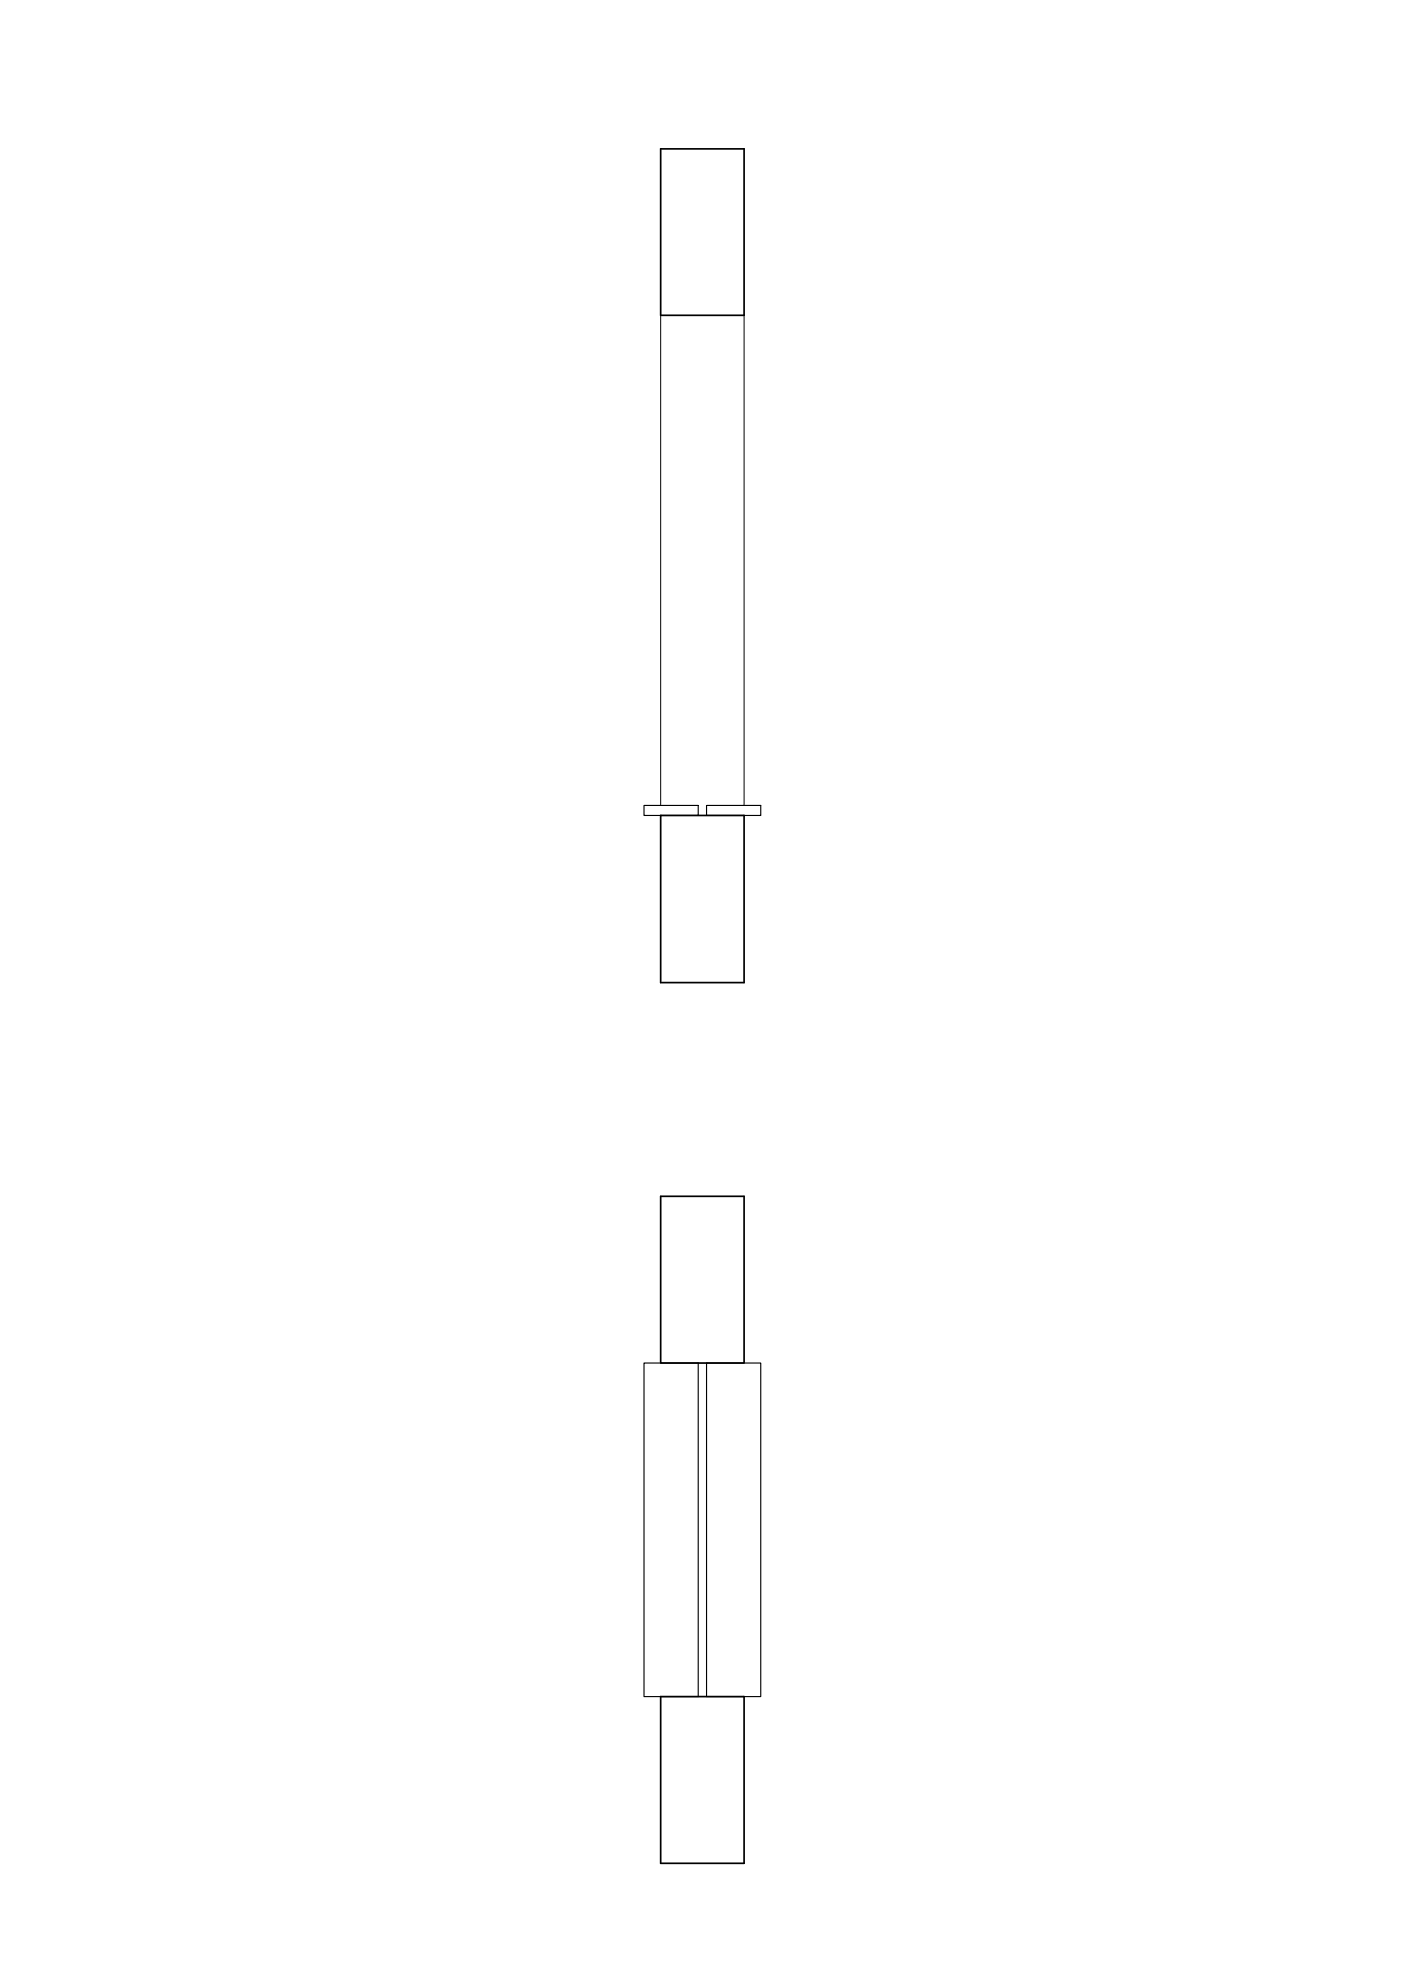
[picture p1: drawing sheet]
<svg xmlns="http://www.w3.org/2000/svg" width="420mm" height="594mm" viewBox="0 0 420 594" stroke-linecap="round" stroke-linejoin="round" font-family="sans-serif">
<!-- layer: X -->
<path d="M198.1 44.6h25.1v50h-25.1zM198.1 244.5h25.1v50.2h-25.1zM198.1 358.8h25.1v50h-25.1zM198.1 508.8h25.1v50h-25.1z" fill="none" stroke="#000" stroke-width=".51"/>
<!-- layer: 0 -->
<path d="M198.1 94.6v146.9M223.2 94.6v146.9" fill="none" stroke="#000" stroke-width=".3"/>
<path d="M193.1 241.5h16.3v3h-16.3zM211.9 241.5h16.2v3h-16.2zM193.1 408.8h16.3v100h-16.3zM211.9 408.8h16.2v100h-16.2z" fill="none" stroke="#000" stroke-width=".34"/>
</svg>
